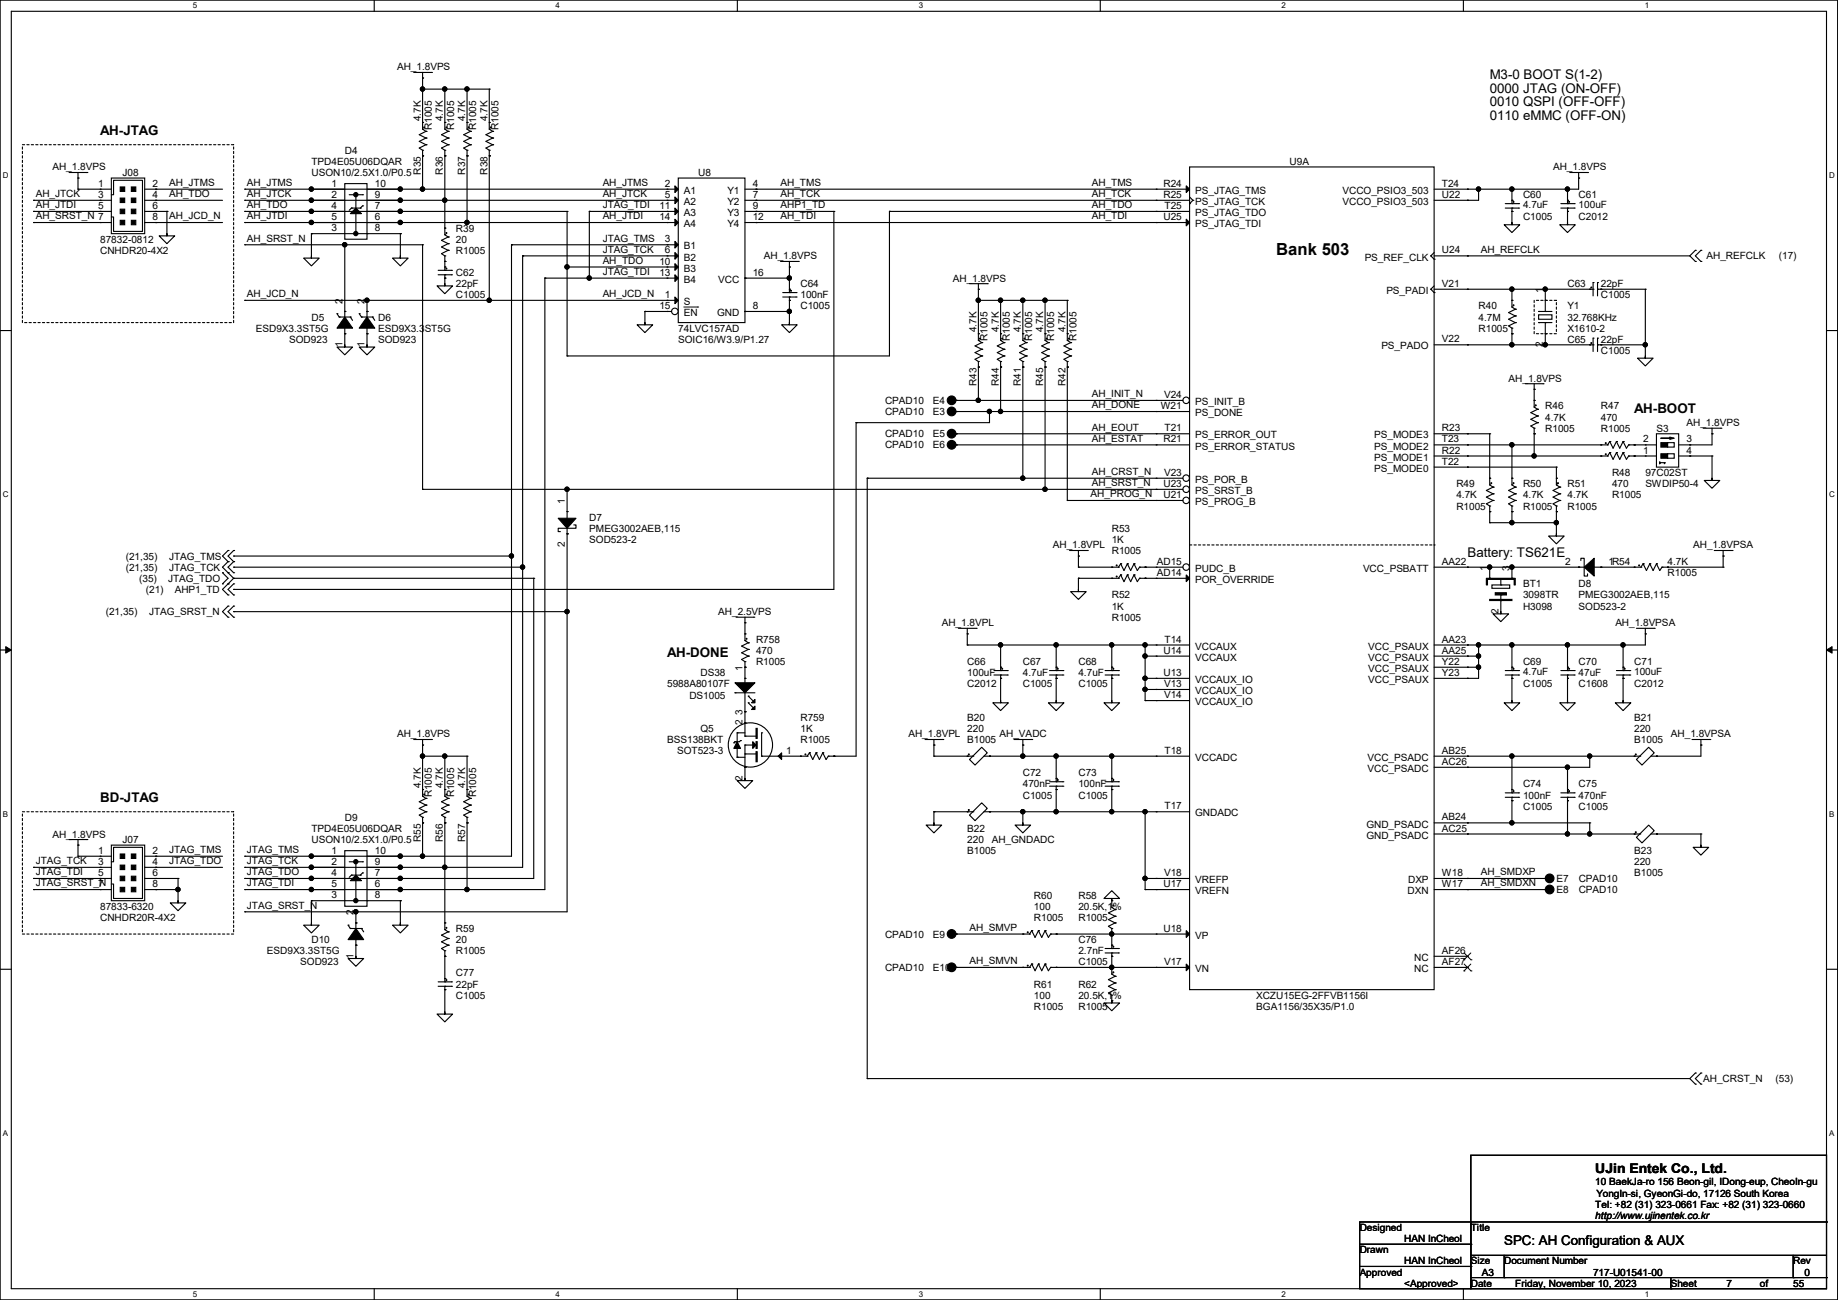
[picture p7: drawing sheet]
<svg xmlns="http://www.w3.org/2000/svg" width="420mm" height="297mm" viewBox="0 0 420 297" stroke-linecap="round" stroke-linejoin="round" font-family="sans-serif">
<defs><g id="words">
<text font-size="3.8" x="291.6" y="58.2">Bank 503</text>
<g font-size="3">
<text x="340.4" y="18">M3-0 BOOT S(1-2)</text>
<text x="340.4" y="21.2">0000 JTAG (ON-OFF)</text>
<text x="340.4" y="24.3">0010 QSPI (OFF-OFF)</text>
<text x="340.4" y="27.4">0110 eMMC (OFF-ON)</text>
<text x="22.9" y="30.8">AH-JTAG</text>
<text x="373.4" y="94.3">AH-BOOT</text>
<text x="335.3" y="127.3">Battery: TS621E</text>
<text x="152.4" y="150.2">AH-DONE</text>
<text x="22.9" y="183.2">BD-JTAG</text>
<text x="364.5" y="268.1">UJin Entek Co., Ltd.</text>
<text x="343.7" y="284.5">SPC: AH Configuration &amp; AUX</text>
</g>
<g font-size="2.3">
<text x="90.7" y="16.1">AH_1.8VPS</text>
<text x="96.1" y="27.7" transform="rotate(-90 96.1 27.7)">4.7K</text>
<text x="98.7" y="29.8" transform="rotate(-90 98.7 29.8)">R1005</text>
<text x="101.2" y="27.7" transform="rotate(-90 101.2 27.7)">4.7K</text>
<text x="103.8" y="29.8" transform="rotate(-90 103.8 29.8)">R1005</text>
<text x="106.3" y="27.7" transform="rotate(-90 106.3 27.7)">4.7K</text>
<text x="108.8" y="29.8" transform="rotate(-90 108.8 29.8)">R1005</text>
<text x="111.4" y="27.7" transform="rotate(-90 111.4 27.7)">4.7K</text>
<text x="113.9" y="29.8" transform="rotate(-90 113.9 29.8)">R1005</text>
<text x="78.8" y="35.1">D4</text>
<text x="12" y="38.9">AH_1.8VPS</text>
<text x="28" y="40.2">J08</text>
<text x="71.2" y="37.7">TPD4E05U06DQAR</text>
<text x="71.2" y="40.2">USON10/2.5X1.0/P0.5</text>
<text x="96.1" y="39.9" transform="rotate(-90 96.1 39.9)">R35</text>
<text x="101.2" y="39.9" transform="rotate(-90 101.2 39.9)">R36</text>
<text x="106.3" y="39.9" transform="rotate(-90 106.3 39.9)">R37</text>
<text x="111.4" y="39.9" transform="rotate(-90 111.4 39.9)">R38</text>
<text x="159.6" y="40.2">U8</text>
<text x="294.7" y="37.7">U9A</text>
<text x="354.9" y="38.9">AH_1.8VPS</text>
<text x="8.2" y="45">AH_JTCK</text>
<text x="8.2" y="47.6">AH_JTDI</text>
<text x="22.4" y="42.7">1</text>
<text x="22.4" y="45.2">3</text>
<text x="22.4" y="47.8">5</text>
<text x="34.8" y="42.7">2</text>
<text x="34.8" y="47.8">6</text>
<text x="34.8" y="45.2">4</text>
<text x="38.7" y="42.5">AH_JTMS</text>
<text x="38.7" y="45">AH_TDO</text>
<text x="56.4" y="42.5">AH_JTMS</text>
<text x="56.4" y="45">AH_JTCK</text>
<text x="56.4" y="47.6">AH_TDO</text>
<text x="75.7" y="42.7">1</text>
<text x="75.7" y="45.2">2</text>
<text x="75.7" y="47.8">4</text>
<text x="85.6" y="47.8">7</text>
<text x="85.6" y="45.2">9</text>
<text x="85.6" y="42.7">10</text>
<text x="137.7" y="42.5">AH_JTMS</text>
<text x="137.7" y="47.6">JTAG_TDI</text>
<text x="137.7" y="45">AH_JTCK</text>
<text x="150.7" y="47.8">11</text>
<text x="151.9" y="42.7">2</text>
<text x="151.9" y="45.2">5</text>
<text x="156.3" y="44.3">A1</text>
<text x="156.3" y="46.8">A2</text>
<text x="166.2" y="44.3">Y1</text>
<text x="166.2" y="46.8">Y2</text>
<text x="172" y="42.7">4</text>
<text x="172" y="45.2">7</text>
<text x="172" y="47.8">9</text>
<text x="178.4" y="42.5">AH_TMS</text>
<text x="178.4" y="45">AH_TCK</text>
<text x="178.4" y="47.6">AHP1_TD</text>
<text x="249.5" y="47.6">AH_TDO</text>
<text x="249.5" y="42.5">AH_TMS</text>
<text x="249.5" y="45">AH_TCK</text>
<text x="265.9" y="45.2">R25</text>
<text x="265.9" y="42.7">R24</text>
<text x="266.1" y="47.8">T25</text>
<text x="273.1" y="46.8">PS_JTAG_TCK</text>
<text x="273.1" y="44.3">PS_JTAG_TMS</text>
<text x="306.8" y="44.3">VCCO_PSIO3_503</text>
<text x="306.8" y="46.8">VCCO_PSIO3_503</text>
<text x="329.5" y="42.7">T24</text>
<text x="329.5" y="45.2">U22</text>
<text x="348" y="45.3">C60</text>
<text x="348" y="47.6">4.7uF</text>
<text x="360.7" y="45.3">C61</text>
<text x="360.7" y="47.6">100uF</text>
<text x="8.2" y="50.1">AH_SRST_N 7</text>
<text x="34.8" y="50.3">8</text>
<text x="38.7" y="50.1">AH_JCD_N</text>
<text x="56.4" y="50.1">AH_JTDI</text>
<text x="75.7" y="52.8">3</text>
<text x="75.7" y="50.3">5</text>
<text x="85.6" y="50.3">6</text>
<text x="85.6" y="52.8">8</text>
<text x="104.2" y="52.9">R39</text>
<text x="137.7" y="50.1">AH_JTDI</text>
<text x="150.7" y="50.3">14</text>
<text x="156.3" y="49.4">A3</text>
<text x="156.3" y="51.9">A4</text>
<text x="166.2" y="49.4">Y3</text>
<text x="166.2" y="51.9">Y4</text>
<text x="172" y="50.3">12</text>
<text x="178.4" y="50.1">AH_TDI</text>
<text x="249.5" y="50.1">AH_TDI</text>
<text x="265.9" y="50.3">U25</text>
<text x="273.1" y="51.9">PS_JTAG_TDI</text>
<text x="273.1" y="49.4">PS_JTAG_TDO</text>
<text x="348" y="50.4">C1005</text>
<text x="360.7" y="50.4">C2012</text>
<text x="22.9" y="55.5">87832-0812</text>
<text x="22.9" y="58">CNHDR20-4X2</text>
<text x="56.4" y="55.2">AH_SRST_N</text>
<text x="104.2" y="55.5">20</text>
<text x="104.2" y="58">R1005</text>
<text x="137.7" y="55.2">JTAG_TMS</text>
<text x="137.7" y="57.7">JTAG_TCK</text>
<text x="151.9" y="55.4">3</text>
<text x="151.9" y="57.9">6</text>
<text x="156.3" y="57">B1</text>
<text x="156.3" y="59.5">B2</text>
<text x="174.5" y="59.3">AH_1.8VPS</text>
<text x="311.8" y="59.5">PS_REF_CLK</text>
<text x="329.5" y="57.9">U24</text>
<text x="338.4" y="57.7">AH_REFCLK</text>
<text x="389.9" y="59.3">AH_REFCLK</text>
<text x="406.4" y="59.3">(17)</text>
<text x="104.2" y="63.1">C62</text>
<text x="104.2" y="65.6">22pF</text>
<text x="137.7" y="60.3">AH_TDO</text>
<text x="137.7" y="62.8">JTAG_TDI</text>
<text x="150.7" y="60.5">10</text>
<text x="150.7" y="63">13</text>
<text x="156.3" y="62.1">B3</text>
<text x="156.3" y="64.6">B4</text>
<text x="164.1" y="64.6">VCC</text>
<text x="172" y="63">16</text>
<text x="182.9" y="65.6">C64</text>
<text x="217.7" y="64.3">AH_1.8VPS</text>
<text x="329.5" y="65.5">V21</text>
<text x="358.2" y="65.6">C63</text>
<text x="365.8" y="65.6">22pF</text>
<text x="56.4" y="67.9">AH_JCD_N</text>
<text x="78.2" y="69.4" transform="rotate(-90 78.2 69.4)">2</text>
<text x="83.3" y="69.4" transform="rotate(-90 83.3 69.4)">2</text>
<text x="104.2" y="68.2">C1005</text>
<text x="137.7" y="67.9">AH_JCD_N</text>
<text x="150.7" y="70.6">15</text>
<text x="151.9" y="68.1">1</text>
<text x="156.3" y="69.7">S</text>
<text x="172" y="70.6">8</text>
<text x="182.9" y="68.2">100nF</text>
<text x="182.9" y="70.7">C1005</text>
<text x="316.8" y="67.1">PS_PADI</text>
<text x="337.9" y="70.7">R40</text>
<text x="352.5" y="66.8" transform="rotate(-90 352.5 66.8)">1</text>
<text x="358.2" y="70.7">Y1</text>
<text x="365.8" y="68.2">C1005</text>
<text x="58.5" y="75.8">ESD9X3.3ST5G</text>
<text x="71.2" y="73.2">D5</text>
<text x="86.4" y="73.2">D6</text>
<text x="86.4" y="75.8">ESD9X3.3ST5G</text>
<text x="155" y="75.8">74LVC157AD</text>
<text x="156.3" y="72.2">EN</text>
<text x="163.9" y="72.2">GND</text>
<text x="223.1" y="75.9" transform="rotate(-90 223.1 75.9)">4.7K</text>
<text x="225.7" y="77.9" transform="rotate(-90 225.7 77.9)">R1005</text>
<text x="228.2" y="75.9" transform="rotate(-90 228.2 75.9)">4.7K</text>
<text x="230.8" y="77.9" transform="rotate(-90 230.8 77.9)">R1005</text>
<text x="233.3" y="75.9" transform="rotate(-90 233.3 75.9)">4.7K</text>
<text x="235.8" y="77.9" transform="rotate(-90 235.8 77.9)">R1005</text>
<text x="238.4" y="75.9" transform="rotate(-90 238.4 75.9)">4.7K</text>
<text x="240.9" y="77.9" transform="rotate(-90 240.9 77.9)">R1005</text>
<text x="243.5" y="75.9" transform="rotate(-90 243.5 75.9)">4.7K</text>
<text x="246" y="77.9" transform="rotate(-90 246 77.9)">R1005</text>
<text x="337.9" y="73.2">4.7M</text>
<text x="337.9" y="75.8">R1005</text>
<text x="358.2" y="73.2">32.768KHz</text>
<text x="358.2" y="75.8">X1610-2</text>
<text x="66.1" y="78.3">SOD923</text>
<text x="78.2" y="79.3" transform="rotate(-90 78.2 79.3)">1</text>
<text x="83.3" y="79.3" transform="rotate(-90 83.3 79.3)">1</text>
<text x="86.4" y="78.3">SOD923</text>
<text x="155" y="78.3">SOIC16/W3.9/P1.27</text>
<text x="315.6" y="79.8">PS_PADO</text>
<text x="329.5" y="78.2">V22</text>
<text x="352.5" y="79.3" transform="rotate(-90 352.5 79.3)">2</text>
<text x="358.2" y="78.3">C65</text>
<text x="365.8" y="78.3">22pF</text>
<text x="365.8" y="80.9">C1005</text>
<text x="223.1" y="88.2" transform="rotate(-90 223.1 88.2)">R43</text>
<text x="228.2" y="88.2" transform="rotate(-90 228.2 88.2)">R44</text>
<text x="233.3" y="88.2" transform="rotate(-90 233.3 88.2)">R41</text>
<text x="238.4" y="88.2" transform="rotate(-90 238.4 88.2)">R45</text>
<text x="243.5" y="88.2" transform="rotate(-90 243.5 88.2)">R42</text>
<text x="344.7" y="87.2">AH_1.8VPS</text>
<text x="202.2" y="92.3">CPAD10</text>
<text x="202.2" y="94.8">CPAD10</text>
<text x="213.2" y="92.3">E4</text>
<text x="213.2" y="94.8">E3</text>
<text x="249.5" y="90.8">AH_INIT_N</text>
<text x="249.5" y="93.3">AH_DONE</text>
<text x="265.2" y="93.5">W21</text>
<text x="266" y="90.9">V24</text>
<text x="273.1" y="92.5">PS_INIT_B</text>
<text x="273.1" y="95.1">PS_DONE</text>
<text x="353.1" y="93.6">R46</text>
<text x="365.8" y="93.6">R47</text>
<text x="202.2" y="99.9">CPAD10</text>
<text x="213.2" y="99.9">E5</text>
<text x="249.5" y="98.4">AH_EOUT</text>
<text x="249.5" y="100.9">AH_ESTAT</text>
<text x="265.9" y="101.1">R21</text>
<text x="266.1" y="98.6">T21</text>
<text x="273.1" y="100.2">PS_ERROR_OUT</text>
<text x="314" y="100.2">PS_MODE3</text>
<text x="329.5" y="101.1">T23</text>
<text x="329.5" y="98.6">R23</text>
<text x="353.1" y="96.1">4.7K</text>
<text x="353.1" y="98.6">R1005</text>
<text x="365.8" y="96.1">470</text>
<text x="365.8" y="98.6">R1005</text>
<text x="375.5" y="101.1">2</text>
<text x="378.5" y="98.6">S3</text>
<text x="385.4" y="97.4">AH_1.8VPS</text>
<text x="385.4" y="101.1">3</text>
<text x="202.2" y="102.4">CPAD10</text>
<text x="213.2" y="102.4">E6</text>
<text x="273.1" y="102.7">PS_ERROR_STATUS</text>
<text x="314" y="107.8">PS_MODE0</text>
<text x="314" y="105.2">PS_MODE1</text>
<text x="314" y="102.7">PS_MODE2</text>
<text x="329.5" y="106.2">T22</text>
<text x="329.5" y="103.6">R22</text>
<text x="375.5" y="103.6">1</text>
<text x="385.4" y="103.6">4</text>
<text x="249.2" y="113.6">AH_PROG_N</text>
<text x="249.5" y="108.5">AH_CRST_N</text>
<text x="249.5" y="111.1">AH_SRST_N</text>
<text x="265.9" y="113.8">U21</text>
<text x="265.9" y="111.3">U23</text>
<text x="266" y="108.7">V23</text>
<text x="273.1" y="110.3">PS_POR_B</text>
<text x="273.1" y="112.9">PS_SRST_B</text>
<text x="332.8" y="111.3">R49</text>
<text x="332.8" y="113.9">4.7K</text>
<text x="348" y="111.3">R50</text>
<text x="348" y="113.9">4.7K</text>
<text x="358.2" y="111.3">R51</text>
<text x="358.2" y="113.9">4.7K</text>
<text x="368.3" y="108.8">R48</text>
<text x="368.3" y="111.3">470</text>
<text x="368.3" y="113.9">R1005</text>
<text x="376" y="108.8">97C02ST</text>
<text x="376" y="111.3">SWDIP50-4</text>
<text x="129" y="115.1" transform="rotate(-90 129 115.1)">1</text>
<text x="134.7" y="119">D7</text>
<text x="273.1" y="115.4">PS_PROG_B</text>
<text x="332.8" y="116.4">R1005</text>
<text x="348" y="116.4">R1005</text>
<text x="358.2" y="116.4">R1005</text>
<text x="129" y="125" transform="rotate(-90 129 125)">2</text>
<text x="134.7" y="121.5">PMEG3002AEB,115</text>
<text x="134.7" y="124">SOD523-2</text>
<text x="240.6" y="125.3">AH_1.8VPL</text>
<text x="254" y="121.5">R53</text>
<text x="254" y="124">1K</text>
<text x="386.9" y="125.3">AH_1.8VPSA</text>
<text x="28.7" y="127.8">(21,35)</text>
<text x="28.7" y="130.4">(21,35)</text>
<text x="38.7" y="127.8">JTAG_TMS</text>
<text x="38.7" y="130.4">JTAG_TCK</text>
<text x="254" y="126.6">R1005</text>
<text x="264.3" y="129">AD15</text>
<text x="264.3" y="131.6">AD14</text>
<text x="273.1" y="130.6">PUDC_B</text>
<text x="311.5" y="130.6">VCC_PSBATT</text>
<text x="329.5" y="129">AA22</text>
<text x="339.8" y="130.3" transform="rotate(-90 339.8 130.3)">1</text>
<text x="344.9" y="130.3" transform="rotate(-90 344.9 130.3)">3</text>
<text x="357.7" y="129">2</text>
<text x="367.6" y="129">1R54</text>
<text x="381" y="131.7">R1005</text>
<text x="381.1" y="129.1">4.7K</text>
<text x="31.8" y="132.9">(35)</text>
<text x="33.3" y="135.5">(21)</text>
<text x="38.4" y="132.9">JTAG_TDO</text>
<text x="39.9" y="135.5">AHP1_TD</text>
<text x="254" y="136.7">R52</text>
<text x="273.1" y="133.2">POR_OVERRIDE</text>
<text x="348" y="134.2">BT1</text>
<text x="348" y="136.7">3098TR</text>
<text x="360.7" y="134.2">D8</text>
<text x="360.7" y="136.7">PMEG3002AEB,115</text>
<text x="24.2" y="140.5">(21,35)</text>
<text x="34.1" y="140.5">JTAG_SRST_N</text>
<text x="164.1" y="140.5">AH_2.5VPS</text>
<text x="215.2" y="143.1">AH_1.8VPL</text>
<text x="254" y="139.3">1K</text>
<text x="254" y="141.8">R1005</text>
<text x="342.4" y="140.3" transform="rotate(-90 342.4 140.3)">2</text>
<text x="348" y="139.3">H3098</text>
<text x="360.7" y="139.3">SOD523-2</text>
<text x="369.1" y="143.1">AH_1.8VPSA</text>
<text x="172.8" y="146.9">R758</text>
<text x="172.8" y="149.4">470</text>
<text x="265.9" y="149.4">U14</text>
<text x="266.1" y="146.8">T14</text>
<text x="273.1" y="148.4">VCCAUX</text>
<text x="312.6" y="148.4">VCC_PSAUX</text>
<text x="329.5" y="146.8">AA23</text>
<text x="329.5" y="149.4">AA25</text>
<text x="160.1" y="154.5">DS38</text>
<text x="169.7" y="153.2" transform="rotate(-90 169.7 153.2)">1</text>
<text x="172.8" y="152">R1005</text>
<text x="221" y="152">C66</text>
<text x="221" y="154.5">100uF</text>
<text x="233.7" y="152">C67</text>
<text x="233.7" y="154.5">4.7uF</text>
<text x="246.4" y="152">C68</text>
<text x="246.4" y="154.5">4.7uF</text>
<text x="265.9" y="154.4">U13</text>
<text x="273.1" y="151">VCCAUX</text>
<text x="312.6" y="151">VCC_PSAUX</text>
<text x="312.6" y="153.5">VCC_PSAUX</text>
<text x="329.5" y="151.9">Y22</text>
<text x="329.5" y="154.4">Y23</text>
<text x="348" y="152">C69</text>
<text x="348" y="154.3">4.7uF</text>
<text x="360.7" y="152">C70</text>
<text x="360.7" y="154.5">47uF</text>
<text x="373.4" y="152">C71</text>
<text x="373.4" y="154.3">100uF</text>
<text x="152.4" y="157.1">5988A80107F</text>
<text x="157.5" y="159.6">DS1005</text>
<text x="221" y="157.1">C2012</text>
<text x="233.7" y="157.1">C1005</text>
<text x="246.4" y="157.1">C1005</text>
<text x="266" y="159.5">V14</text>
<text x="266" y="157">V13</text>
<text x="273.1" y="161.1">VCCAUX_IO</text>
<text x="273.1" y="156">VCCAUX_IO</text>
<text x="273.1" y="158.6">VCCAUX_IO</text>
<text x="312.6" y="156">VCC_PSAUX</text>
<text x="348" y="157.1">C1005</text>
<text x="360.7" y="157.1">C1608</text>
<text x="373.4" y="157.1">C2012</text>
<text x="160.1" y="167.2">Q5</text>
<text x="169.7" y="165.7" transform="rotate(-90 169.7 165.7)">2</text>
<text x="169.7" y="163.4" transform="rotate(-90 169.7 163.4)">3</text>
<text x="182.9" y="164.7">R759</text>
<text x="182.9" y="167.2">1K</text>
<text x="221" y="164.7">B20</text>
<text x="221" y="167.2">220</text>
<text x="373.4" y="164.7">B21</text>
<text x="373.4" y="167.2">220</text>
<text x="90.7" y="168.5">AH_1.8VPS</text>
<text x="152.4" y="169.8">BSS138BKT</text>
<text x="154.7" y="172.3">SOT523-3</text>
<text x="179.6" y="172.2">1</text>
<text x="182.9" y="169.8">R1005</text>
<text x="207.6" y="168.5">AH_1.8VPL</text>
<text x="221" y="169.8">B1005</text>
<text x="228.4" y="168.5">AH_VADC</text>
<text x="266.1" y="172.2">T18</text>
<text x="273.1" y="173.8">VCCADC</text>
<text x="312.5" y="173.8">VCC_PSADC</text>
<text x="329.5" y="172.2">AB25</text>
<text x="373.4" y="169.8">B1005</text>
<text x="381.8" y="168.5">AH_1.8VPSA</text>
<text x="169.7" y="178.4" transform="rotate(-90 169.7 178.4)">2</text>
<text x="233.7" y="177.4">C72</text>
<text x="233.7" y="179.9">470nF</text>
<text x="246.4" y="177.4">C73</text>
<text x="246.4" y="179.9">100nF</text>
<text x="312.5" y="176.4">VCC_PSADC</text>
<text x="329.5" y="174.8">AC26</text>
<text x="348" y="179.9">C74</text>
<text x="360.7" y="179.9">C75</text>
<text x="96.1" y="180.1" transform="rotate(-90 96.1 180.1)">4.7K</text>
<text x="98.7" y="182.2" transform="rotate(-90 98.7 182.2)">R1005</text>
<text x="101.2" y="180.1" transform="rotate(-90 101.2 180.1)">4.7K</text>
<text x="103.8" y="182.2" transform="rotate(-90 103.8 182.2)">R1005</text>
<text x="106.3" y="180.1" transform="rotate(-90 106.3 180.1)">4.7K</text>
<text x="108.8" y="182.2" transform="rotate(-90 108.8 182.2)">R1005</text>
<text x="233.7" y="182.5">C1005</text>
<text x="246.4" y="182.5">C1005</text>
<text x="266.1" y="184.9">T17</text>
<text x="348" y="182.5">100nF</text>
<text x="348" y="185">C1005</text>
<text x="360.7" y="182.5">470nF</text>
<text x="360.7" y="185">C1005</text>
<text x="12" y="191.3">AH_1.8VPS</text>
<text x="71.2" y="190.1">TPD4E05U06DQAR</text>
<text x="78.8" y="187.5">D9</text>
<text x="221" y="190.1">B22</text>
<text x="273.1" y="186.5">GNDADC</text>
<text x="312.2" y="191.6">GND_PSADC</text>
<text x="312.2" y="189.1">GND_PSADC</text>
<text x="329.5" y="190">AC25</text>
<text x="329.5" y="187.5">AB24</text>
<text x="8.2" y="197.4">JTAG_TCK</text>
<text x="22.4" y="195.1">1</text>
<text x="22.4" y="197.6">3</text>
<text x="28" y="192.6">J07</text>
<text x="34.8" y="195.1">2</text>
<text x="34.8" y="197.6">4</text>
<text x="38.7" y="194.9">JTAG_TMS</text>
<text x="38.7" y="197.4">JTAG_TDO</text>
<text x="56.4" y="194.9">JTAG_TMS</text>
<text x="56.4" y="197.4">JTAG_TCK</text>
<text x="71.2" y="192.6">USON10/2.5X1.0/P0.5</text>
<text x="75.7" y="195.1">1</text>
<text x="75.7" y="197.6">2</text>
<text x="85.6" y="197.6">9</text>
<text x="85.6" y="195.1">10</text>
<text x="96.1" y="192.3" transform="rotate(-90 96.1 192.3)">R55</text>
<text x="101.2" y="192.3" transform="rotate(-90 101.2 192.3)">R56</text>
<text x="106.3" y="192.3" transform="rotate(-90 106.3 192.3)">R57</text>
<text x="221" y="192.6">220</text>
<text x="221" y="195.2">B1005</text>
<text x="226.6" y="192.6">AH_GNDADC</text>
<text x="373.4" y="195.2">B23</text>
<text x="373.4" y="197.7">220</text>
<text x="8.2" y="200">JTAG_TDI</text>
<text x="8.2" y="202.5">JTAG_SRST_N</text>
<text x="22.4" y="200.2">5</text>
<text x="22.4" y="202.7">7</text>
<text x="34.8" y="202.7">8</text>
<text x="34.8" y="200.2">6</text>
<text x="56.4" y="200">JTAG_TDO</text>
<text x="56.4" y="202.5">JTAG_TDI</text>
<text x="75.7" y="200.2">4</text>
<text x="75.7" y="202.7">5</text>
<text x="85.6" y="202.7">6</text>
<text x="85.6" y="200.2">7</text>
<text x="265.9" y="202.7">U17</text>
<text x="266" y="200.2">V18</text>
<text x="273.1" y="201.8">VREFP</text>
<text x="321.8" y="201.8">DXP</text>
<text x="329.5" y="200.2">W18</text>
<text x="329.5" y="202.7">W17</text>
<text x="338.4" y="200">AH_SMDXP</text>
<text x="338.4" y="202.5">AH_SMDXN</text>
<text x="355.6" y="201.5">E7</text>
<text x="360.7" y="201.5">CPAD10</text>
<text x="373.4" y="200.2">B1005</text>
<text x="22.9" y="207.9">87833-6320</text>
<text x="56.4" y="207.6">JTAG_SRST_N</text>
<text x="75.7" y="205.2">3</text>
<text x="80.8" y="209.1" transform="rotate(-90 80.8 209.1)">2</text>
<text x="85.6" y="205.2">8</text>
<text x="236.3" y="205.3">R60</text>
<text x="236.3" y="207.9">100</text>
<text x="246.4" y="205.3">R58</text>
<text x="246.4" y="207.9">20.5K,1%</text>
<text x="273.1" y="204.3">VREFN</text>
<text x="321.7" y="204.3">DXN</text>
<text x="355.6" y="204">E8</text>
<text x="360.7" y="204">CPAD10</text>
<text x="22.9" y="210.4">CNHDR20R-4X2</text>
<text x="71.2" y="215.5">D10</text>
<text x="104.2" y="212.9">R59</text>
<text x="104.2" y="215.5">20</text>
<text x="202.2" y="214.2">CPAD10</text>
<text x="213.2" y="214.2">E9</text>
<text x="221.5" y="212.7">AH_SMVP</text>
<text x="236.3" y="210.4">R1005</text>
<text x="246.4" y="215.5">C76</text>
<text x="246.4" y="210.4">R1005</text>
<text x="265.9" y="212.9">U18</text>
<text x="273.1" y="214.5">VP</text>
<text x="61" y="218">ESD9X3.3ST5G</text>
<text x="68.6" y="220.6">SOD923</text>
<text x="80.8" y="219" transform="rotate(-90 80.8 219)">1</text>
<text x="104.2" y="218">R1005</text>
<text x="202.2" y="221.8">CPAD10</text>
<text x="213.2" y="221.8">E10</text>
<text x="221.5" y="220.3">AH_SMVN</text>
<text x="246.4" y="218">2.7nF</text>
<text x="246.4" y="220.6">C1005</text>
<text x="266" y="220.5">V17</text>
<text x="323.1" y="219.5">NC</text>
<text x="329.5" y="217.9">AF26</text>
<text x="329.5" y="220.5">AF27</text>
<text x="104.2" y="223.1">C77</text>
<text x="104.2" y="225.6">22pF</text>
<text x="236.3" y="225.6">R61</text>
<text x="246.4" y="225.6">R62</text>
<text x="273.1" y="222.1">VN</text>
<text x="323.1" y="222.1">NC</text>
<text x="104.2" y="228.2">C1005</text>
<text x="236.3" y="228.2">100</text>
<text x="236.3" y="230.7">R1005</text>
<text x="246.4" y="228.2">20.5K,1%</text>
<text x="246.4" y="230.7">R1005</text>
<text x="287.1" y="228.2">XCZU15EG-2FFVB1156I</text>
<text x="287.1" y="230.7">BGA1156/35X35/P1.0</text>
<text x="389.2" y="247.2">AH_CRST_N</text>
<text x="405.7" y="247.2">(53)</text>
<text x="364.5" y="270.8">10 BaekJa-ro 156 Beon-gil, IDong-eup, CheoIn-gu</text>
<text x="364.5" y="275.9">Tel: +82 (31) 323-0661 Fax: +82 (31) 323-0660</text>
<text x="364.8" y="273.4">YongIn-si, GyeonGi-do, 17126 South Korea</text>
<text x="310.7" y="281.3">Designed</text>
<text x="336.1" y="281.3">Title</text>
<text x="364.5" y="278.5">http://www.ujinentek.co.kr</text>
<text x="310.7" y="286.3">Drawn</text>
<text x="320.8" y="283.8">HAN InCheol</text>
<text x="310.7" y="291.4">Approved</text>
<text x="320.8" y="294">&lt;Approved&gt;</text>
<text x="320.8" y="288.9">HAN InCheol</text>
<text x="336.1" y="288.9">Size</text>
<text x="336.1" y="294">Date</text>
<text x="338.6" y="291.4">A3</text>
<text x="343.7" y="288.9">Document Number</text>
<text x="346.2" y="294">Friday, November 10, 2023</text>
<text x="364" y="291.4">717-U01541-00</text>
<text x="381.8" y="294">Sheet</text>
<text x="394.5" y="294">7</text>
<text x="402.1" y="294">of</text>
<text x="409.7" y="288.9">Rev</text>
<text x="409.7" y="294">55</text>
<text x="412.3" y="291.4">0</text>
</g>
<g font-size="1.8">
<text x="44" y="1.9">5</text>
<text x="127" y="1.9">4</text>
<text x="209.9" y="1.9">3</text>
<text x="292.9" y="1.9">2</text>
<text x="375.8" y="1.9">1</text>
<text x=".7" y="40.6">D</text>
<text x="418" y="40.6">D</text>
<text x=".7" y="113.6">C</text>
<text x="418" y="113.6">C</text>
<text x=".7" y="186.6">B</text>
<text x="418" y="186.6">B</text>
<text x=".7" y="259.5">A</text>
<text x="418" y="259.5">A</text>
<text x="44" y="296.3">5</text>
<text x="127" y="296.3">4</text>
<text x="209.9" y="296.3">3</text>
<text x="292.9" y="296.3">2</text>
<text x="375.8" y="296.3">1</text>
</g>
</g></defs>
<path d="M0 0h419.9v297h-419.9zM2.6 2.6h414.8v291.8h-414.8z" fill="none" stroke="#000" stroke-width=".25"/>
<g fill="#fff">
<path d="M44 .3h1v2h-1z"/>
<path d="M44 294.7h1v2h-1z"/>
</g>
<path d="M85.5 0v2.6M85.5 294.4v2.6" fill="none" stroke="#000" stroke-width=".25"/>
<g fill="#fff">
<path d="M127 .3h.9v2h-.9z"/>
<path d="M127 294.7h.9v2h-.9z"/>
</g>
<path d="M168.5 0v2.6M168.5 294.4v2.6" fill="none" stroke="#000" stroke-width=".25"/>
<g fill="#fff">
<path d="M209.9 .3h1v2h-1z"/>
<path d="M209.9 294.7h1v2h-1z"/>
</g>
<path d="M251.4 0v2.6M251.4 294.4v2.6" fill="none" stroke="#000" stroke-width=".25"/>
<g fill="#fff">
<path d="M292.9 .3h.9v2h-.9z"/>
<path d="M292.9 294.7h.9v2h-.9z"/>
</g>
<path d="M334.4 0v2.6M334.4 294.4v2.6" fill="none" stroke="#000" stroke-width=".25"/>
<g fill="#fff">
<path d="M375.8 .3h1v2h-1z"/>
<path d="M375.8 294.7h1v2h-1z"/>
<path d="M.7 39h1.2v2h-1.2z"/>
<path d="M418 39h1.3v2h-1.3z"/>
<path d="M.7 112h1.2v2h-1.2z"/>
<path d="M418 112h1.3v2h-1.3z"/>
</g>
<path d="M0 75.5h2.6M417.4 75.5h2.5" fill="none" stroke="#000" stroke-width=".25"/>
<g fill="#fff">
<path d="M.7 185h1.2v1.9h-1.2z"/>
<path d="M418 185h1.2v1.9h-1.2z"/>
</g>
<path d="M0 148.5h2.6M417.4 148.5h2.5" fill="none" stroke="#000" stroke-width=".25"/>
<path d="M1.3 147.7l1.3 .8-1.3 .7zM417.4 148.5l1.2-.8v1.5z" fill="#000" stroke="#000" stroke-width=".23"/>
<g fill="#fff">
<path d="M.7 257.9h1.2v2h-1.2z"/>
<path d="M418 257.9h1.2v2h-1.2z"/>
</g>
<g fill="none" stroke="#000" stroke-width=".25">
<path d="M94.5 16.6h4.1M96.6 17.8h.1M96.6 16.6v1.2M98.6 16.6h.1M15.8 39.4h4.1M17.8 39.4v1.3M19.9 39.4h.1M271.8 38.1h55.9v188h-55.9zM358.7 39.4h4.1M360.7 39.4v1.3M362.8 39.4h.1M17.8 40.7h.1"/>
<path d="M36.4 53.9h1.7v-.5v.5h1.8l-1.8 1.8zM69.4 59h1.8v-.5v.5h1.7l-1.7 1.7zM89.7 59h1.8v-.5v.5h1.8l-1.8 1.7zM178.4 59.7h4M180.4 59.7v1.3M182.4 59.7h.1M264.2 45.8h.1M264.2 43.2h.1M264.2 50.8h.1M264.2 48.3h.1M264.2 45.8h7.6M264.2 43.2h7.6"/>
<path d="M264.2 50.8h7.6M264.2 48.3h7.6M271.8 46.5h.1M271.8 45l.8 .8M272.6 45.8h.1M272.6 45.8l-.8 .7M343.7 51.4h1.8v-.6v.6h1.8l-1.8 1.7zM356.4 51.4h1.8v-.6v.6h1.8l-1.8 1.7zM360.7 40.7h.1M387.4 57.2h.1M387.4 59.7h.1M387.4 57.2l-1.3 1.3 1.3 1.2"/>
<path d="M388.7 59.7h.1M388.7 57.2h.1M388.7 57.2l-1.3 1.3 1.3 1.2M77 79.3h1.8v-.5v.5h1.8l-1.8 1.8zM82.1 79.3h1.8v-.5v.5h1.7l-1.7 1.8zM99.9 65.3h1.7v-.5v.5h1.8l-1.8 1.8zM145.6 74.2h1.8v-.5v.5h1.7l-1.7 1.8zM178.6 74.2h1.8v-.5v.5h1.8l-1.8 1.8zM180.4 61h.1M221.5 64.8h4.1M223.6 66.1h.1M223.6 77.8h.1"/>
<path d="M223.6 76.2h.1M223.6 64.8v1.3M223.6 76.2v1.6M223.6 77.8l.7 .5M224.3 78.3h.1M224.3 79.8h.1M224.3 79.8l-1.5 .8 1.5 .7M224.3 78.3l-1.5 .7 1.5 .8M225.6 64.8h.1M228.6 77.8h.1M228.6 76.2h.1M228.6 76.2v1.6"/>
<path d="M228.6 77.8l.8 .5M229.4 78.3h.1M229.4 79.8h.1M229.4 79.8l-1.5 .8 1.5 .7M229.4 78.3l-1.5 .7 1.5 .8M238.8 77.8h.1M238.8 76.2h.1M238.8 76.2v1.6M238.8 77.8l.8 .5M239.6 78.3h.1M239.6 79.8h.1M239.6 79.8l-1.6 .8 1.6 .7"/>
<path d="M239.6 78.3l-1.6 .7 1.6 .8M223.6 83.9h.1M223.6 82.6h.1M223.6 82.6v1.3M224.3 81.3h.1M224.3 81.3l-1.5 .8 .8 .5M228.6 83.9h.1M228.6 82.6h.1M228.6 82.6v1.3M229.4 81.3h.1M229.4 81.3l-1.5 .8 .7 .5M238.8 83.9h.1"/>
<path d="M238.8 82.6h.1M238.8 82.6v1.3M239.6 81.3h.1M239.6 81.3l-1.6 .8 .8 .5M348.5 87.7h4.1M350.6 88.9h.1M350.6 87.7v1.2M352.6 87.7h.1M374.2 81.8h1.8v-.5v.5h1.7l-1.7 1.8zM389.2 97.8h4M391.2 99.1h.1M391.2 97.8v1.3"/>
<path d="M393.2 97.8h.1M129.6 116.9h.1M129.6 116.9v5.1M131.1 119.9h.5v.8h-4v.8h.5M355.6 110.8h.1M355.6 116.9h.1M355.6 115.6h.1M355.6 109.3h.1M355.6 109.3v1.5M355.6 115.6v1.3M355.6 110.8l.8 .5M356.4 114.3h.1"/>
<path d="M356.4 111.3h.1M356.4 112.8h.1M356.4 112.8l-1.5 .8 1.5 .7M356.4 111.3l-1.5 .8 1.5 .7M356.4 114.3l-1.5 .8 .7 .5M389.4 109.8h1.8v-.5v.5h1.8l-1.8 1.7zM50.8 133.4h.1M50.8 130.9h.1M50.8 130.9l1.3 1.2-1.3 1.3M52.1 125.8h.1M52.1 128.3h.1M52.1 130.9h.1"/>
<path d="M52.1 138.5h.1M52.1 133.4h.1M52.1 135.9h.1M52.1 125.8l-1.3 1.2 1.3 1.3M52.1 128.3l-1.3 1.3 2.6 2.5-2.6 2.6 1.3 1.2M52.1 138.5l-1.3 1.2 1.3 1.3M53.4 125.8h.1M53.4 128.3h.1M53.4 130.9h.1M53.4 138.5h.1M53.4 133.4h.1M53.4 135.9h.1"/>
<path d="M53.4 125.8l-1.3 1.2 1.3 1.3M53.4 128.3l-1.3 1.3 1.3 1.3M53.4 138.5l-1.3 1.2 1.3 1.3M53.4 133.4l-1.3 1.3 1.3 1.2M129.6 122h.1M244.4 125.8h4.1M244.6 135.2h1.8v-.5v.5h1.8l-1.8 1.7zM246.4 127h.1M246.4 125.8v1.2M248.5 125.8h.1M353.9 122.5h1.7v-.5v.5h1.8l-1.8 1.7zM391.7 125.8h4.1"/>
<path d="M393.7 127h.1M393.7 125.8v1.2M395.8 125.8h.1M52.1 141h.1M53.4 141h.1M168.2 141h4.1M170.2 142.3h.1M170.2 141v1.3M172.3 141h.1M219 143.6h4.1M221 144.8h.1M221 143.6v1.2"/>
<path d="M223.1 143.6h.1M341.2 140.3h1.7v-.6v.6h1.8l-1.8 1.7zM373.9 143.6h4.1M376 144.8h.1M376 143.6v1.2M378 143.6h.1M94.5 169h4.1M96.6 170.2h.1M96.6 169v1.2M98.6 169h.1M168.4 178.4h1.8v-.6v.6h1.8l-1.8 1.7zM211.4 169h4"/>
<path d="M213.4 170.2h.1M213.4 169v1.2M215.4 169h.1M226.9 160.6h1.7v-.5v.5h1.8l-1.8 1.7zM231.7 169h4.1M233.7 170.2h.1M233.7 169v1.2M235.8 169h.1M239.6 160.6h1.7v-.5v.5h1.8l-1.8 1.7zM252.3 160.6h1.7v-.5v.5h1.8l-1.8 1.7zM343.7 160.6h1.8v-.5v.5h1.8l-1.8 1.7zM356.4 160.6h1.8v-.5v.5h1.8l-1.8 1.7z"/>
<path d="M369.1 160.6h1.8v-.5v.5h1.8l-1.8 1.7zM386.6 169h4.1M388.7 170.2h.1M388.7 169v1.2M390.7 169h.1M15.8 191.8h4.1M17.8 193.1h.1M17.8 191.8v1.3M19.9 191.8h.1M211.6 188.5h1.8v-.5v.5h1.8l-1.8 1.8zM231.9 188.5h1.8v-.5v.5h1.8l-1.8 1.8zM386.9 193.6h1.8v-.5v.5h1.7l-1.7 1.8z"/>
<path d="M38.9 206.3h1.8v-.5v.5h1.8l-1.8 1.8zM69.4 211.4h1.8v-.5v.5h1.7l-1.7 1.7zM79.5 219h1.8v-.5v.5h1.8l-1.8 1.8zM79.5 211.4h.1M79.5 211.4l.6 .7M80.1 212.1h.1M80.1 212.1h2.5M81.3 210.9h.1M81.3 215.9h.1M81.3 210.9v5M82.6 212.1h.1M82.6 212.1l.5 .8"/>
<path d="M89.7 211.4h1.8v-.5v.5h1.8l-1.8 1.7zM254 203.5l1.8 1.8h-1.8v.5v-.5h-1.7zM0 221.4h2.6M99.9 231.7h1.7v-.5v.5h1.8l-1.8 1.8zM233.7 221h.1M233.7 221h1.5M235.2 221h.1M235.8 220.3h.1M235.8 220.3l.7 1.5 .8-1.5M235.8 220.3l-.6 .7M237.3 220.3h.1M237.3 220.3l.7 1.5 .8-1.5"/>
<path d="M238.8 220.3h.1M238.8 220.3l.8 1.5 .5-.8M240.1 221h.1M240.1 221h1.2M241.3 221h.1M252.3 229.2h1.7v-.6v.6h1.8l-1.8 1.7zM417.4 221.4h2.5M387.4 245.2h.1M387.4 247.7h.1M387.4 245.2l-1.3 1.2 1.3 1.3M388.7 247.7h.1M388.7 245.2h.1"/>
<path d="M388.7 245.2l-1.3 1.2 1.3 1.3M310.7 279.2h25.4v15.2h-25.4zM336.1 263.9h81.3v30.5h-81.3zM336.1 279.2h81.3M417.4 279.2h.1M310.7 284.3h25.4M310.7 289.3h25.4M336.1 286.8h.1M336.1 284.3h.1M336.1 289.3h.1M336.1 291.9h81.3M336.1 286.8h81.3"/>
<path d="M343.7 291.9h.1M343.7 286.8v5.1M381.8 294.4h.1M381.8 291.9v2.5M409.7 291.9h.1M409.7 286.8v5.1M417.4 291.9h.1"/>
</g>
<path d="M5.1 33.1h48.3v40.6h-48.3zM5.1 185.5h48.3v27.9h-48.3z" fill="none" stroke="#000" stroke-width=".25" stroke-dasharray=".5 .5"/>
<g fill="#000" stroke="#000" stroke-width=".25">
<path d="M271.1 42.5l.7 .7-.7 .8zM271.1 50.1l.7 .7-.7 .8zM127.6 118.4h4l-2 2.3z"/>
<path d="M81.3 212.1l1.8 2.6h-3.6z" fill-rule="evenodd"/>
<circle cx="223.9" cy="77.4" r=".11"/>
<circle cx="229" cy="77.4" r=".11"/>
<circle cx="239.2" cy="77.4" r=".11"/>
<circle cx="356" cy="110.4" r=".11"/>
<circle cx="234.8" cy="220.6" r=".11"/>
</g>
<path d="M271.8 124.5h55.9M327.7 124.5h.1" fill="none" stroke="#000" stroke-width=".25" stroke-dasharray=".5"/>
<circle cx="271" cy="114.3" r=".74" fill="#fff" stroke="#000" stroke-width=".25"/>
<path d="M326.9 58.5h.1M326.9 58.5l.8 .7M327.7 59.2h.1M327.7 57.7l-.8 .8M327.7 58.5h7.6M335.3 58.5h.1M264.2 114.3h.1M264.2 114.3h6.1" fill="none" stroke="#000" stroke-width=".25"/>
<circle cx="271" cy="109.2" r=".74" fill="#fff" stroke="#000" stroke-width=".25"/>
<path d="M264.2 109.3h.1M264.2 109.3h6.1" fill="none" stroke="#000" stroke-width=".25"/>
<circle cx="271" cy="111.8" r=".74" fill="#fff" stroke="#000" stroke-width=".25"/>
<g fill="none" stroke="#000" stroke-width=".25">
<path d="M327.7 43.2h7.6M327.7 45.8h7.6M335.3 43.2h.1M335.3 45.8h.1M326.9 66.1h.1M326.9 66.1l.8 .7M327.7 66.8h.1M327.7 65.3l-.8 .8M327.7 66.1h7.6M327.7 78.8h7.6M335.3 66.1h.1M335.3 78.8h.1"/>
<path d="M327.7 99.1h7.6M335.3 99.1h.1M264.2 111.8h.1M264.2 111.8h6.1M327.7 106.7h7.6M327.7 104.2h7.6M327.7 101.6h7.6M335.3 106.7h.1M335.3 104.2h.1M335.3 101.6h.1M327.7 129.6h7.6M335.3 129.6h.1"/>
</g>
<circle cx="271" cy="91.5" r=".74" fill="#fff" stroke="#000" stroke-width=".25"/>
<g fill="none" stroke="#000" stroke-width=".25">
<path d="M264.2 91.5h.1M264.2 99.1h.1M264.2 94h.1M264.2 91.5h6.1M264.2 99.1h7.6M264.2 94h7.6M264.2 101.6h.1M264.2 101.6h7.6M264.2 147.4h.1M264.2 149.9h.1M264.2 155h.1M264.2 157.5h.1"/>
<path d="M264.2 147.4h7.6M264.2 149.9h7.6M264.2 155h7.6M264.2 157.5h7.6M327.7 147.4h7.6M327.7 149.9h7.6M327.7 152.4h7.6M327.7 155h7.6M335.3 147.4h.1M335.3 149.9h.1M335.3 152.4h.1M335.3 155h.1"/>
<path d="M264.2 160.1h.1M264.2 172.8h.1M264.2 172.8h7.6M264.2 160.1h7.6M327.7 172.8h7.6M327.7 175.3h7.6M335.3 172.8h.1M335.3 175.3h.1M264.2 185.5h.1M264.2 185.5h7.6M327.7 190.5h7.6M327.7 188h7.6"/>
<path d="M335.3 190.5h.1M335.3 188h.1M264.2 213.4h.1M264.2 203.2h.1M264.2 200.7h.1M264.2 213.4h7.6M264.2 203.2h7.6M264.2 200.7h7.6M264.2 221h.1M264.2 221h7.6"/>
</g>
<path d="M271.1 212.6l.7 .8-.7 .8zM271.1 220.3l.7 .7-.7 .8z" fill="#000" stroke="#000" stroke-width=".25"/>
<circle cx="271" cy="129.6" r=".74" fill="#fff" stroke="#000" stroke-width=".25"/>
<g fill="none" stroke="#000" stroke-width=".25">
<path d="M155 40.7h15.2v33h-15.2zM77 71.7h.1M77 71.7l.5 .7M77.5 72.4h.1M77.5 72.4h2.6M78.8 71.2h.1M78.8 76.2h.1M78.8 71.2v5M80.1 72.4h.1M80.1 72.4l.5 .8M152.4 68.6h.1M152.4 68.6h2.6"/>
<path d="M254 132.1h.1M254 132.1h1.6M255.6 132.1h.1M256.1 131.4h.1M256.1 131.4l.7 1.5 .8-1.5M256.1 131.4l-.5 .7M257.6 131.4h.1M257.6 131.4l.8 1.5 .7-1.5M259.1 131.4h.1M259.1 131.4l.8 1.5 .5-.8M260.4 132.1h.1M260.4 132.1h1.3"/>
<path d="M261.7 132.1h.1M264.2 129.6h.1M264.2 132.1h.1M264.2 129.6h6.1M264.2 132.1h7.6M227.1 154.2h3.1M227.1 153.2h3.1M228.6 153.2h.1M228.6 154.2h.1M228.6 152.4h.1M228.6 155h.1M228.6 152.4v.8"/>
<path d="M228.6 154.2v.8M230.2 154.2h.1M230.2 153.2h.1M373.4 172.8h.1M373.4 172.8h1.3M374.7 172.8h.1M376.7 170.7l1.3 1.3-2.8 2.8-1.3-1.3zM377.2 172.8h1.3M378.5 172.8h.1M356.7 182.2h3M356.7 181.1h3M358.2 181.1h.1"/>
<path d="M358.2 182.2h.1M358.2 180.4h.1M358.2 182.9h.1M358.2 180.4v.7M358.2 182.2v.7M359.7 182.2h.1M359.7 181.1h.1M327.7 218.5h7.6M327.7 200.7h7.6M327.7 203.2h7.6M335.3 218.5h.1M335.3 200.7h.1"/>
<path d="M335.3 203.2h.1M327.7 221h7.6M335.3 221h.1"/>
</g>
<g fill="#000" stroke="#000" stroke-width=".25">
<path d="M154.2 67.9l.8 .7-.8 .8zM271.1 131.4l.7 .7-.7 .8z"/>
<path d="M78.8 72.4l1.8 2.6h-3.6z" fill-rule="evenodd"/>
<circle cx="255.2" cy="131.7" r=".11"/>
<circle cx="229" cy="152.8" r=".11"/>
<circle cx="373.8" cy="172.4" r=".11"/>
<circle cx="358.5" cy="180.7" r=".11"/>
</g>
<path d="M334.5 219.3h.1M334.6 217.7l1.5 1.6M336.1 217.7l-1.6 1.6M336.1 219.3h.1M334.5 221.8h.1M334.6 220.3l1.5 1.5M336.1 220.3l-1.6 1.5M336.1 221.8h.1" fill="none" stroke="#000" stroke-width=".23"/>
<circle cx="154.2" cy="71.1" r=".74" fill="#fff" stroke="#000" stroke-width=".25"/>
<g fill="none" stroke="#000" stroke-width=".25">
<path d="M96.6 17.8h.1M96.6 17.8v11.7M96.6 29.5h.1M96.6 35.6h.1M96.6 34.3h.1M96.6 28h.1M96.6 20.4h.1M96.6 34.3v8.9M96.6 29.5l.7 .5M96.6 20.4h15.2M97.3 33.1h.1M97.3 30h.1"/>
<path d="M97.3 31.5h.1M97.3 31.5l-1.5 .8 1.5 .8M97.3 30l-1.5 .8 1.5 .7M97.3 33.1l-1.5 .7 .8 .5M101.6 29.5h.1M101.6 35.6h.1M101.6 34.3h.1M101.6 28h.1M101.6 20.4h.1M101.6 20.4v9.1M101.6 34.3v19.3M101.6 29.5l.8 .5"/>
<path d="M102.4 33.1h.1M102.4 30h.1M102.4 31.5h.1M102.4 31.5l-1.5 .8 1.5 .8M102.4 30l-1.5 .8 1.5 .7M102.4 33.1l-1.5 .7 .7 .5M106.7 29.5h.1M106.7 35.6h.1M106.7 34.3h.1M106.7 28h.1M106.7 20.4h.1M106.7 20.4v9.1"/>
<path d="M106.7 34.3v16.5M106.7 29.5l.8 .5M107.5 33.1h.1M107.5 30h.1M107.5 31.5h.1M107.5 31.5l-1.5 .8 1.5 .8M107.5 30l-1.5 .8 1.5 .7M107.5 33.1l-1.5 .7 .7 .5M111.8 29.5h.1M111.8 35.6h.1M111.8 34.3h.1M111.8 28h.1"/>
<path d="M111.8 20.4h.1M111.8 20.4v9.1M111.8 34.3v34.3M111.8 29.5l.8 .5M112.6 33.1h.1M112.6 30h.1M112.6 31.5h.1M112.6 31.5l-1.6 .8 1.6 .8M112.6 30l-1.6 .8 1.6 .7M112.6 33.1l-1.6 .7 .8 .5M7.7 45.8h.1M7.7 48.3h.1"/>
<path d="M7.7 50.8h.1M7.7 45.8h17.7M7.7 48.3h17.7M7.7 50.8h17.7M17.8 40.7h.1M17.8 43.2h.1M17.8 43.2h7.6M17.8 40.7v2.5M22.9 43.2h.1M22.9 45.8h.1M22.9 48.3h.1M22.9 50.8h.1"/>
<path d="M25.4 40.7h7.7v12.7h-7.7zM25.4 44.5h.6v-3.3h6.6v11.7h-6.6v-3.3h-.6M33.1 43.2h17.7M33.1 45.8h17.7M33.1 48.3h5M33.1 50.8h17.7M35.6 43.2h.1M35.6 50.8h.1M35.6 48.3h.1M35.6 45.8h.1M38.1 48.3h.1M38.1 48.3v5.1"/>
<path d="M55.9 43.2h.1M55.9 45.8h.1M55.9 48.3h.1M55.9 50.8h.1M55.9 55.9h.1M55.9 43.2h99.1M55.9 45.8h99.1M55.9 48.3h73.7M55.9 50.8h99.1M55.9 55.9h40.7M71.2 43.2h.1M71.2 45.8h.1"/>
<path d="M71.2 53.4h.1M71.2 48.3h.1M71.2 50.8h.1M71.2 53.4h20.3M71.2 53.4v5.1M78.8 42h5.1v12.7h-5.1zM78.8 55.9h.1M78.8 55.9v15.3M79.8 44.5h3M80.3 47.5h.1M80.3 47.5h2M80.3 47.5l-.5 .5"/>
<path d="M81.3 53.4h.1M81.3 44.5v8.9M82.3 47.5h.1M82.8 44.5h.1M82.8 47h.1M82.8 47l-.5 .5M83.9 53.4h.1M91.5 50.8h.1M91.5 48.3h.1M91.5 53.4h.1M91.5 45.8h.1M91.5 43.2h.1"/>
<path d="M91.5 53.4v5.1M96.6 43.2h.1M96.6 55.9h.1M96.6 55.9v55.9M101.6 53.6h.1M101.6 59.7h.1M101.6 58.5h.1M101.6 52.1h.1M101.6 45.8h.1M101.6 58.5v3.3M101.6 53.6l.8 .5M102.4 57.2h.1"/>
<path d="M102.4 54.1h.1M102.4 55.7h.1M102.4 55.7l-1.5 .7 1.5 .8M102.4 54.1l-1.5 .8 1.5 .8M102.4 57.2l-1.5 .8 .7 .5M106.7 50.8h.1M116.9 55.9h.1M116.9 55.9h38.1M116.9 55.9v139.7h-61M119.4 58.5h.1M119.4 58.5h35.6M119.4 58.5v139.7h-63.5"/>
<path d="M129.6 48.3h.1M129.6 48.3v33M134.7 48.3h.1M134.7 48.3h20.3M134.7 48.3v15.2M152.4 43.2h.1M152.4 45.8h.1M152.4 48.3h.1M152.4 50.8h.1M152.4 55.9h.1M152.4 58.5h.1M170.2 43.2h94"/>
<path d="M170.2 45.8h94M170.2 48.3h20.3M170.2 50.8h94M172.8 43.2h.1M172.8 45.8h.1M172.8 48.3h.1M172.8 50.8h.1M190.5 48.3h.1M190.5 48.3v86.4h-137.1M203.2 48.3h.1M203.2 48.3h61M203.2 48.3v33h-73.6"/>
<path d="M335.3 43.2h.1M335.3 45.8h.1M335.3 58.5h.1M335.3 58.5h50.8M337.9 43.2h.1M337.9 43.2v2.6h-2.6M344 47.5h3M344 46.5h3M345.5 46.5h.1M345.5 47.5h.1M345.5 45.8h.1M345.5 48.3h.1"/>
<path d="M345.5 43.2h.1M345.5 43.2v3.3M345.5 47.5v3.3M347 47.5h.1M347 46.5h.1M356.7 47.5h3M356.7 46.5h3M358.2 46.5h.1M358.2 47.5h.1M358.2 45.8h.1M358.2 48.3h.1M358.2 43.2h.1"/>
<path d="M358.2 43.2v3.3M358.2 47.5v3.3M359.7 47.5h.1M359.7 46.5h.1M360.7 40.7h.1M360.7 40.7v2.5h-25.4M55.9 68.6h.1M55.9 68.6h96.5M78.8 76.2h.1M78.8 76.2v2.6M82.1 71.7h.1M82.1 71.7l.5 .7"/>
<path d="M82.6 72.4h.1M82.6 72.4h2.5M83.9 71.2h.1M83.9 76.2h.1M83.9 68.6h.1M83.9 68.6v10.2M85.1 72.4h.1M85.1 72.4l.5 .8M100.1 62.8h3.1M100.1 61.8h3.1M101.6 61.8h.1M101.6 62.8h.1"/>
<path d="M101.6 61h.1M101.6 63.5h.1M101.6 62.8v2M103.2 62.8h.1M103.2 61.8h.1M111.8 68.6h.1M124.5 63.5h.1M124.5 63.5h30.5M124.5 63.5v139.7h-68.6M129.6 61h.1M129.6 61h25.4M134.7 63.5h.1"/>
<path d="M147.4 71.2h.1M147.4 71.2h6.1M147.4 71.2v2.5M152.4 71.2h.1M152.4 61h.1M152.4 63.5h.1M170.2 63.5h.1M170.2 71.2h.1M170.2 71.2h10.2M170.2 63.5h10.2M178.9 67.9h3M178.9 66.8h3"/>
<path d="M180.4 66.8h.1M180.4 67.9h.1M180.4 66.1h.1M180.4 68.6h.1M180.4 61h.1M180.4 63.5h.1M180.4 71.2h.1M180.4 61v5.8M180.4 67.9v5.8M181.9 67.9h.1M181.9 66.8h.1M223.6 66.1h.1"/>
<path d="M223.6 68.6h.1M223.6 68.6h20.3M223.6 66.1v10.1M228.6 68.6h.1M228.6 68.6v7.6M233.7 77.8h.1M233.7 76.2h.1M233.7 68.6h.1M233.7 68.6v9.2M233.7 77.8l.8 .5M234.5 78.3h.1M234.5 79.8h.1"/>
<path d="M234.5 79.8l-1.5 .8 1.5 .7M234.5 78.3l-1.5 .7 1.5 .8M238.8 68.6h.1M238.8 68.6v7.6M243.9 77.8h.1M243.9 76.2h.1M243.9 68.6h.1M243.9 68.6v9.2M243.9 77.8l.7 .5M244.6 78.3h.1M244.6 79.8h.1M244.6 79.8l-1.5 .8 1.5 .7"/>
<path d="M244.6 78.3l-1.5 .7 1.5 .8M335.3 66.1h.1M335.3 78.8h.1M335.3 66.1h28.7M335.3 78.8h28.7M345.5 70.1h.1M345.5 76.2h.1M345.5 75h.1M345.5 68.6h.1M345.5 66.1h.1M345.5 78.8h.1M345.5 66.1v4"/>
<path d="M345.5 75v3.8M345.5 70.1l.7 .6M346.2 73.7h.1M346.2 70.7h.1M346.2 72.2h.1M346.2 72.2l-1.5 .7 1.5 .8M346.2 70.7l-1.5 .7 1.5 .8M346.2 73.7l-1.5 .8 .8 .5M351.6 71.9h3v1h-3zM351.6 73.7h.1M351.6 71.2h.1M351.6 71.2h3"/>
<path d="M351.6 73.7h3M353.1 73.7h.1M353.1 71.2h.1M353.1 68.6h.1M353.1 76.2h.1M353.1 66.1h.1M353.1 78.8h.1M353.1 66.1v5.1M353.1 73.7v5.1M363.3 66.1h.1M363.3 78.8h.1M364 66.1h.1"/>
<path d="M364 64.6h.1M364 78.8h.1M364 77.3h.1M364 64.6v3M364 77.3v3M365 64.6h.1M365 66.1h.1M365 77.3h.1M365 78.8h.1M365 66.1h11M365 64.6v3M365 77.3v3"/>
<path d="M365 78.8h11M365.8 66.1h.1M365.8 78.8h.1M376 66.1h.1M376 78.8h.1M376 66.1v15.2M129.6 81.3h.1M195.6 96.6h.1M195.6 96.6v76.2h-6.3M218.5 91.5h.1M218.5 94h.1M218.5 99.1h.1"/>
<path d="M218.5 91.5h45.7M218.5 94h45.7M218.5 99.1h45.7M223.6 83.9h.1M223.6 91.5h.1M223.6 83.9v7.6M226.1 94h.1M226.1 94v2.6h-30.5M228.6 83.9h.1M228.6 94h.1M228.6 83.9v10.1M233.7 83.9h.1"/>
<path d="M233.7 82.6h.1M233.7 82.6v26.7M234.5 81.3h.1M234.5 81.3l-1.5 .8 .7 .5M238.8 83.9h.1M238.8 83.9v27.9M243.9 83.9h.1M243.9 82.6h.1M243.9 82.6v31.7M244.6 81.3h.1M244.6 81.3l-1.5 .8 .8 .5M335.3 99.1h.1"/>
<path d="M335.3 99.1h5.1M340.4 99.1h.1M340.4 99.1v11.7M350.6 93h.1M350.6 99.1h.1M350.6 97.8h.1M350.6 91.5h.1M350.6 88.9h.1M350.6 88.9v4.1M350.6 97.8v6.4M350.6 93l.7 .5M351.3 96.6h.1"/>
<path d="M351.3 93.5h.1M351.3 95h.1M351.3 95l-1.5 .8 1.5 .8M351.3 93.5l-1.5 .8 1.5 .7M351.3 96.6l-1.5 .7 .8 .5M378.5 99.1h5.1v7.6h-5.1zM391.2 99.1h.1M391.2 99.1v2.5h-7.6M96.6 111.8h.1M96.6 111.8h167.6M129.6 111.8h.1M129.6 111.8v5.1"/>
<path d="M198.2 109.3h.1M198.2 109.3h66M198.2 109.3v137.1M218.5 101.6h.1M218.5 101.6h45.7M233.7 109.3h.1M238.8 111.8h.1M243.9 114.3h.1M243.9 114.3h20.3M335.3 101.6h.1M335.3 104.2h.1M335.3 106.7h.1"/>
<path d="M335.3 101.6h32M335.3 104.2h32M335.3 106.7h20.3M340.4 110.8h.1M340.4 116.9h.1M340.4 115.6h.1M340.4 109.3h.1M340.4 119.4h.1M340.4 115.6v3.8M340.4 110.8l.8 .5M340.4 119.4h15.2M341.2 114.3h.1"/>
<path d="M341.2 111.3h.1M341.2 112.8h.1M341.2 112.8l-1.6 .8 1.6 .7M341.2 111.3l-1.6 .8 1.6 .7M341.2 114.3l-1.6 .8 .8 .5M345.5 110.8h.1M345.5 116.9h.1M345.5 115.6h.1M345.5 109.3h.1M345.5 101.6h.1M345.5 119.4h.1M345.5 101.6v9.2"/>
<path d="M345.5 115.6v3.8M345.5 110.8l.7 .5M346.2 114.3h.1M346.2 111.3h.1M346.2 112.8h.1M346.2 112.8l-1.5 .8 1.5 .7M346.2 111.3l-1.5 .8 1.5 .7M346.2 114.3l-1.5 .8 .8 .5M350.6 104.2h.1M355.6 106.7h.1M355.6 116.9h.1M355.6 119.4h.1"/>
<path d="M355.6 106.7v2.6M355.6 116.9v5.1M365.8 101.6h.1M365.8 104.2h.1M367.3 101.6h.1M367.3 104.2h.1M367.8 100.9h.1M367.8 103.4h.1M367.8 100.9l.8 1.5 .8-1.5M367.8 100.9l-.5 .7M367.8 103.4l.8 1.5 .8-1.5M367.8 103.4l-.5 .8"/>
<path d="M369.4 100.9h.1M369.4 103.4h.1M369.4 100.9l.7 1.5 .8-1.5M369.4 103.4l.7 1.5 .8-1.5M370.9 100.9h.1M370.9 103.4h.1M370.9 100.9l.7 1.5 .6-.8M370.9 103.4l.7 1.5 .6-.7M372.2 101.6h.1M372.2 104.2h.1M372.2 101.6h6.3M372.2 104.2h6.3"/>
<path d="M373.4 101.6h.1M373.4 104.2h.1M376 104.2h.1M376 101.6h.1M379.3 105.5v.5v-.3h1.2l-.2 .3M381 103.7h1.6v1h-1.6zM381 101.1h1.6v1.1h-1.6zM383.6 104.2h7.6M386.1 101.6h.1M386.1 104.2h.1M391.2 104.2h.1M391.2 104.2v5.1"/>
<path d="M53.4 132.1h.1M53.4 134.7h.1M53.4 139.7h.1M53.4 127h.1M53.4 129.6h.1M53.4 129.6h66M53.4 132.1h68.6M53.4 139.7h76.2M53.4 127h63.5M116.9 127h.1M119.4 129.6h.1M122 132.1h.1"/>
<path d="M122 132.1v68.6h-66.1M129.6 139.7h.1M129.6 122h.1M129.6 122v86.3h-73.7M246.4 127h.1M246.4 129.6h.1M246.4 132.1h.1M246.4 129.6h9.2M246.4 127v2.6M246.4 132.1v2.6M246.4 132.1h7.6M254 129.6h.1"/>
<path d="M255.6 129.6h.1M256.1 128.8h.1M256.1 128.8l.7 1.5 .8-1.5M256.1 128.8l-.5 .8M257.6 128.8h.1M257.6 128.8l.8 1.5 .7-1.5M259.1 128.8h.1M259.1 128.8l.8 1.5 .5-.7M260.4 129.6h.1M260.4 129.6h3.8M261.7 129.6h.1M261.7 132.1h.1"/>
<path d="M261.7 132.1h2.5M335.3 129.6h.1M335.3 129.6h39.6M339.6 132.1h6.6v1.5h-.2v-1.2h-6.1v1.2h-.3zM340.4 136.9h5.1v.3h-5.1zM340.4 132.1h.1M340.4 129.6h.1M340.4 129.6v2.5M340.9 133.6h4.1v.8h-4.1zM342.9 133.6h.1M342.9 135.9h.1M342.9 137.2h.1"/>
<path d="M342.9 132.4v1.2M342.9 135.9v1M342.9 137.2v2.5M345.5 132.1h.1M345.5 129.6h.1M345.5 129.6v2.5M360.7 129.6h.1M361.2 128.1v-.5h.8v4h.8v-.5M365.8 129.6h.1M373.4 129.6h.1M374.9 129.6h.1M375.5 128.8h.1"/>
<path d="M375.5 128.8l.7 1.5 .8-1.5M375.5 128.8l-.6 .8M377 128.8h.1M377 128.8l.7 1.5 .8-1.5M378.5 128.8h.1M378.5 128.8l.8 1.5 .5-.7M379.8 129.6h.1M379.8 129.6h13.9M381 129.6h.1M393.7 129.6h.1M393.7 127h.1M393.7 127v2.6"/>
<path d="M167.9 158.3h.1M167.9 158.3h4.6M170.2 146.3h.1M170.2 152.4h.1M170.2 151.2h.1M170.2 144.8h.1M170.2 155h.1M170.2 142.3h.1M170.2 142.3v4M170.2 151.2v17M170.2 146.3l.8 .6M171 149.9h.1"/>
<path d="M171 146.9h.1M171 148.4h.1M171 159h.1M171 148.4l-1.5 .7 1.5 .8M171 146.9l-1.5 .7 1.5 .8M171 149.9l-1.5 .8 .7 .5M171 159l1.3 1.3M221 147.4h.1M221 144.8h.1M221 147.4h43.2M221 144.8v2.6M228.6 155h.1"/>
<path d="M228.6 147.4h.1M228.6 147.4v5M228.6 155v5.1M239.8 154.2h3.1M239.8 153.2h3.1M241.3 153.2h.1M241.3 154.2h.1M241.3 152.4h.1M241.3 155h.1M241.3 147.4h.1M241.3 147.4v5.8M241.3 154.2v5.9"/>
<path d="M242.9 154.2h.1M242.9 153.2h.1M252.5 154.2h3.1M252.5 153.2h3.1M254 153.2h.1M254 154.2h.1M254 152.4h.1M254 155h.1M254 147.4h.1M254 147.4v5.8M254 154.2v5.9M255.6 154.2h.1"/>
<path d="M255.6 153.2h.1M261.7 147.4h.1M261.7 149.9h.1M261.7 155h.1M261.7 157.5h.1M261.7 147.4v12.7M261.7 149.9h2.5M261.7 155h2.5M261.7 157.5h2.5M335.3 147.4h.1M335.3 149.9h.1M335.3 152.4h.1"/>
<path d="M335.3 155h.1M335.3 149.9h2.6M335.3 152.4h2.6M337.9 147.4h.1M337.9 149.9h.1M337.9 152.4h.1M337.9 147.4v7.6h-2.6M344 154.2h3M344 153.2h3M345.5 153.2h.1M345.5 154.2h.1M345.5 152.4h.1"/>
<path d="M345.5 155h.1M345.5 147.4h.1M345.5 147.4v5.8M345.5 154.2v5.9M347 154.2h.1M347 153.2h.1M356.7 154.2h3M356.7 153.2h3M358.2 153.2h.1M358.2 154.2h.1M358.2 152.4h.1M358.2 155h.1"/>
<path d="M358.2 147.4h.1M358.2 147.4v5.8M358.2 154.2v5.9M359.7 154.2h.1M359.7 153.2h.1M369.4 154.2h3M369.4 153.2h3M370.9 153.2h.1M370.9 154.2h.1M370.9 152.4h.1M370.9 155h.1M370.9 147.4h.1"/>
<path d="M370.9 147.4v5.8M370.9 154.2v5.9M372.4 154.2h.1M372.4 153.2h.1M376 144.8h.1M376 144.8v2.6h-40.7M96.6 170.2h.1M96.6 172.8h.1M96.6 170.2v11.7M96.6 172.8h10.1M101.6 172.8h.1M101.6 172.8v9.1"/>
<path d="M106.7 172.8h.1M106.7 172.8v9.1M167.7 169.7h.1M167.9 169.5h.1M167.9 169.5l-.2 .2M168.4 173h.1M168.4 167.4h.1M168.4 167.4v5.6M168.4 173h1.8M168.4 167.4h1.8M169.2 169.2h.1M169.2 169.2l-.2 .3h-1.1"/>
<path d="M170.2 172.3h.1M170.2 168.2h.1M170.2 165.1h.1M170.2 170.2h.1M170.2 175.3h.1M170.2 162.6h.1M170.2 170.2v7.6M170.2 172.3h2.6M170.2 168.2h2.6M170.2 170.2h2.6M171 160.6h.1M171 160.6l1.3 1.2"/>
<path d="M174 172.8h.1M174 167.4h.1M174 172.8h10.4M174 167.4v5.4M177.8 172.8h.1M182.9 172.8h.1M184.4 172.8h.1M185 172h.1M185 172l.7 1.5 .8-1.5M185 172l-.6 .8M186.5 172h.1M186.5 172l.7 1.5 .8-1.5"/>
<path d="M188 172h.1M188 172l.8 1.5 .5-.7M189.3 172.8h.1M190.5 172.8h.1M213.4 170.2h.1M213.4 172.8h.1M213.4 172.8h8.9M213.4 170.2v2.6M221 172.8h.1M222.3 172.8h.1M224.3 170.7l1.3 1.3-2.8 2.8-1.3-1.3zM224.8 172.8h39.4"/>
<path d="M226.1 172.8h.1M233.7 170.2h.1M233.7 172.8h.1M233.7 170.2v2.6M239.8 179.6h3.1M239.8 178.6h3.1M241.3 178.6h.1M241.3 179.6h.1M241.3 177.8h.1M241.3 172.8h.1M241.3 172.8v5.8M241.3 179.6v5.9"/>
<path d="M242.9 179.6h.1M242.9 178.6h.1M252.5 179.6h3.1M252.5 178.6h3.1M254 178.6h.1M254 179.6h.1M254 177.8h.1M254 172.8h.1M254 172.8v5.8M254 179.6v5.9M255.6 179.6h.1M255.6 178.6h.1"/>
<path d="M261.7 160.1h.1M261.7 160.1h2.5M335.3 172.8h.1M335.3 175.3h.1M335.3 172.8h38.1M345.5 172.8h.1M345.5 172.8v8.3M358.2 175.3h.1M358.2 175.3v5.1M363.3 172.8h.1M363.3 172.8v2.5h-28M378.5 172.8h.1"/>
<path d="M388.7 170.2h.1M388.7 170.2v2.6h-10.2M7.7 198.2h.1M7.7 198.2h17.7M17.8 193.1h.1M17.8 195.6h.1M17.8 195.6h7.6M17.8 193.1v2.5M22.9 195.6h.1M22.9 198.2h.1M25.4 193.1h7.7v12.7h-7.7zM25.4 196.9h.6v-3.3h6.6v11.7h-6.6v-3.3h-.6"/>
<path d="M33.1 195.6h17.7M33.1 198.2h17.7M35.6 195.6h.1M35.6 198.2h.1M55.9 195.6h.1M55.9 198.2h.1M71.2 195.6h.1M71.2 198.2h.1M78.8 194.4h5.1v12.7h-5.1zM79.8 196.9h3M80.3 199.9h.1M80.3 199.9h2"/>
<path d="M80.3 199.9l-.5 .5M81.3 196.9v8.9M82.3 199.9h.1M82.8 196.9h.1M82.8 199.4h.1M82.8 199.4l-.5 .5M91.5 198.2h.1M91.5 195.6h.1M96.6 181.9h.1M96.6 188h.1M96.6 186.7h.1M96.6 180.4h.1"/>
<path d="M96.6 195.6h.1M96.6 186.7v8.9M96.6 181.9l.7 .5M97.3 185.5h.1M97.3 182.4h.1M97.3 183.9h.1M97.3 183.9l-1.5 .8 1.5 .8M97.3 182.4l-1.5 .8 1.5 .7M97.3 185.5l-1.5 .7 .8 .5M101.6 181.9h.1M101.6 188h.1M101.6 186.7h.1"/>
<path d="M101.6 180.4h.1M101.6 198.2h.1M101.6 186.7v25.7M101.6 181.9l.8 .5M102.4 185.5h.1M102.4 182.4h.1M102.4 183.9h.1M102.4 183.9l-1.5 .8 1.5 .8M102.4 182.4l-1.5 .8 1.5 .7M102.4 185.5l-1.5 .7 .7 .5M106.7 181.9h.1M106.7 188h.1"/>
<path d="M106.7 186.7h.1M106.7 180.4h.1M106.7 186.7v16.5M106.7 181.9l.8 .5M107.5 185.5h.1M107.5 182.4h.1M107.5 183.9h.1M107.5 183.9l-1.5 .8 1.5 .8M107.5 182.4l-1.5 .8 1.5 .7M107.5 185.5l-1.5 .7 .7 .5M213.4 185.5h.1M213.4 185.5h8.9"/>
<path d="M213.4 185.5v2.5M221 185.5h.1M222.3 185.5h.1M224.3 183.4l1.3 1.3-2.8 2.8-1.3-1.3zM224.8 185.5h39.4M226.1 185.5h.1M233.7 185.5h.1M233.7 185.5v2.5M241.3 180.4h.1M254 180.4h.1M254 185.5h.1M261.7 185.5h.1"/>
<path d="M261.7 185.5v17.7M335.3 188h.1M335.3 190.5h.1M335.3 190.5h39.4M335.3 188h28M344 182.2h3M344 181.1h3M345.5 181.1h.1M345.5 182.2h.1M345.5 180.4h.1M345.5 182.9h.1M345.5 188h.1"/>
<path d="M345.5 182.2v5.8M347 182.2h.1M347 181.1h.1M358.2 182.9h.1M358.2 190.5h.1M358.2 182.9v7.6M363.3 188h.1M363.3 190.5h.1M363.3 188v2.5M373.4 190.5h.1M374.7 190.5h.1M376.7 188.5l1.3 1.3-2.8 2.8-1.3-1.3z"/>
<path d="M377.2 190.5h11.5M378.5 190.5h.1M388.7 190.5h.1M388.7 190.5v2.6M7.7 200.7h.1M7.7 203.2h.1M7.7 200.7h17.7M7.7 203.2h17.7M22.9 200.7h.1M22.9 203.2h.1M33.1 200.7h7.6M33.1 203.2h7.6"/>
<path d="M35.6 203.2h.1M35.6 200.7h.1M40.7 203.2h.1M40.7 200.7h.1M40.7 200.7v5.1M55.9 208.3h.1M55.9 200.7h.1M55.9 203.2h.1M71.2 205.8h.1M71.2 200.7h.1M71.2 203.2h.1M71.2 205.8h20.3"/>
<path d="M71.2 205.8v5.1M81.3 205.8h.1M81.3 208.3h.1M81.3 215.9h.1M81.3 208.3v2.6M81.3 215.9v2.6M83.9 205.8h.1M91.5 203.2h.1M91.5 200.7h.1M91.5 205.8h.1M91.5 205.8v5.1M101.6 212.4h.1"/>
<path d="M101.6 218.5h.1M101.6 217.2h.1M101.6 210.9h.1M101.6 217.2v7.1M101.6 212.4l.8 .5M102.4 215.9h.1M102.4 212.9h.1M102.4 214.4h.1M102.4 214.4l-1.5 .8 1.5 .7M102.4 212.9l-1.5 .8 1.5 .7M102.4 215.9l-1.5 .8 .7 .5M106.7 203.2h.1"/>
<path d="M218.5 213.4h.1M218.5 213.4h16.7M233.7 213.4h.1M235.2 213.4h.1M235.8 212.6h.1M235.8 212.6l.7 1.6 .8-1.6M235.8 212.6l-.6 .8M237.3 212.6h.1M237.3 212.6l.7 1.6 .8-1.6M238.8 212.6h.1M238.8 212.6l.8 1.6 .5-.8M240.1 213.4h.1"/>
<path d="M240.1 213.4h24.1M241.3 213.4h.1M252.5 217.7h3.1M252.5 216.7h3.1M254 216.7h.1M254 217.7h.1M254 215.9h.1M254 218.5h.1M254 207.3h.1M254 213.4h.1M254 212.1h.1M254 205.8h.1"/>
<path d="M254 205.8v1.5M254 212.1v4.6M254 217.7v4.8M254 207.3l.8 .5M254.8 210.9h.1M254.8 207.8h.1M254.8 209.3h.1M254.8 209.3l-1.5 .8 1.5 .8M254.8 207.8l-1.5 .8 1.5 .7M254.8 210.9l-1.5 .7 .7 .5M255.6 217.7h.1M255.6 216.7h.1"/>
<path d="M261.7 200.7h.1M261.7 203.2h.1M261.7 200.7h2.5M261.7 203.2h2.5M335.3 200.7h.1M335.3 203.2h.1M335.3 200.7h17.8M335.3 203.2h17.8M353.1 200.7h.1M353.1 203.2h.1M100.1 225.3h3.1M100.1 224.3h3.1"/>
<path d="M101.6 224.3h.1M101.6 225.3h.1M101.6 223.6h.1M101.6 226.1h.1M101.6 225.3v5.9M103.2 225.3h.1M103.2 224.3h.1M218.5 221h.1M218.5 221h15.2M241.3 221h22.9M254 222.5h.1M254 228.6h.1"/>
<path d="M254 227.4h.1M254 221h.1M254 227.4v1.2M254 222.5l.8 .6M254.8 226.1h.1M254.8 223.1h.1M254.8 224.6h.1M254.8 224.6l-1.5 .7 1.5 .8M254.8 223.1l-1.5 .7 1.5 .8M254.8 226.1l-1.5 .8 .7 .5M198.2 246.4h.1M198.2 246.4h187.9"/>
<circle cx="171.5" cy="170.2" r="5.1"/>
</g>
<path d="M156.3 70.1h3.1M159.4 70.1h.1" fill="none" stroke="#000" stroke-width=".23"/>
<g fill="#000" stroke="#000" stroke-width=".25">
<path d="M154.2 42.5l.8 .7-.8 .8zM154.2 45l.8 .8-.8 .7zM154.2 47.5l.8 .8-.8 .8zM154.2 50.1l.8 .7-.8 .8zM154.2 55.2l.8 .7-.8 .8zM154.2 57.7l.8 .8-.8 .7zM154.2 60.2l.8 .8-.8 .8zM154.2 62.8l.8 .7-.8 .8zM362 129.6l2.3-2v4zM167.9 156h4.6l-2.3 2.3zM172.5 159.8v.8h-.8zM171.7 162.1l.8-.8v.8z"/>
<path d="M172 169.5l.8 .7-.8 .8zM177.8 172.8l.8-.8v1.5z"/>
<path d="M27.5 50.3h1v1.1h-1z" fill-rule="evenodd"/>
<path d="M27.5 47.8h1v1h-1z" fill-rule="evenodd"/>
<path d="M27.5 45.3h1v1h-1z" fill-rule="evenodd"/>
<path d="M27.5 42.7h1v1h-1z" fill-rule="evenodd"/>
<path d="M30 50.3h1v1.1h-1z" fill-rule="evenodd"/>
<path d="M30 47.8h1v1h-1z" fill-rule="evenodd"/>
<path d="M30 45.3h1v1h-1z" fill-rule="evenodd"/>
<path d="M30 42.7h1v1h-1z" fill-rule="evenodd"/>
<path d="M81.3 47.5l1.3 1.3h-2.5z" fill-rule="evenodd"/>
<path d="M83.9 72.4l1.7 2.6h-3.5z" fill-rule="evenodd"/>
<path d="M379.5 100.1h2.1v-.2l1 .2-1 .3v-.3z" fill-rule="evenodd"/>
<path d="M379.5 103.7h1.5v1h-1.5z" fill-rule="evenodd"/>
<path d="M379.5 101.1h1.5v1.1h-1.5z" fill-rule="evenodd"/>
<path d="M341.7 135.4h2.5v.5h-2.5z" fill-rule="evenodd"/>
<path d="M168.4 169.5l.8 1.5h-1.5z" fill-rule="evenodd"/>
<path d="M172.8 166.4h.2v2.3h-.2z" fill-rule="evenodd"/>
<path d="M172.8 171.7h.2v2.3h-.2z" fill-rule="evenodd"/>
<path d="M172.8 169.5h.2v1.5h-.2z" fill-rule="evenodd"/>
<path d="M27.5 197.7h1v1h-1z" fill-rule="evenodd"/>
<path d="M27.5 195.1h1v1h-1z" fill-rule="evenodd"/>
<path d="M30 197.7h1v1h-1z" fill-rule="evenodd"/>
<path d="M30 195.1h1v1h-1z" fill-rule="evenodd"/>
<path d="M81.3 199.9l1.3 1.3h-2.5z" fill-rule="evenodd"/>
<path d="M27.5 202.7h1v1.1h-1z" fill-rule="evenodd"/>
<path d="M27.5 200.2h1v1h-1z" fill-rule="evenodd"/>
<path d="M30 202.7h1v1.1h-1z" fill-rule="evenodd"/>
<path d="M30 200.2h1v1h-1z" fill-rule="evenodd"/>
<circle cx="96.5" cy="20.3" r=".49"/>
<circle cx="96.9" cy="29.1" r=".11"/>
<circle cx="101.6" cy="20.3" r=".49"/>
<circle cx="102" cy="29.1" r=".11"/>
<circle cx="106.7" cy="20.3" r=".49"/>
<circle cx="107.1" cy="29.1" r=".11"/>
<circle cx="112.2" cy="29.1" r=".11"/>
<circle cx="71.1" cy="48.3" r=".49"/>
<circle cx="71.1" cy="43.2" r=".49"/>
<circle cx="71.1" cy="50.8" r=".49"/>
<circle cx="71.1" cy="45.7" r=".49"/>
<circle cx="78.8" cy="55.9" r=".49"/>
<circle cx="81.3" cy="44.5" r=".49"/>
<circle cx="81.3" cy="53.4" r=".49"/>
<circle cx="91.5" cy="50.8" r=".49"/>
<circle cx="91.5" cy="45.7" r=".49"/>
<circle cx="91.5" cy="48.3" r=".49"/>
<circle cx="91.5" cy="43.2" r=".49"/>
<circle cx="96.5" cy="43.2" r=".49"/>
<circle cx="101.6" cy="45.7" r=".49"/>
<circle cx="102" cy="53.2" r=".11"/>
<circle cx="106.7" cy="50.8" r=".49"/>
<circle cx="337.8" cy="43.2" r=".49"/>
<circle cx="345.5" cy="43.2" r=".49"/>
<circle cx="345.8" cy="46.1" r=".11"/>
<circle cx="358.2" cy="43.2" r=".49"/>
<circle cx="358.5" cy="46.1" r=".11"/>
<circle cx="83.8" cy="68.6" r=".49"/>
<circle cx="102" cy="61.4" r=".11"/>
<circle cx="111.8" cy="68.6" r=".49"/>
<circle cx="129.6" cy="61" r=".49"/>
<circle cx="134.6" cy="63.5" r=".49"/>
<circle cx="180.4" cy="63.5" r=".49"/>
<circle cx="180.4" cy="71.1" r=".49"/>
<circle cx="180.7" cy="66.4" r=".11"/>
<circle cx="223.5" cy="68.6" r=".49"/>
<circle cx="228.6" cy="68.6" r=".49"/>
<circle cx="233.7" cy="68.6" r=".49"/>
<circle cx="234.1" cy="77.4" r=".11"/>
<circle cx="238.8" cy="68.6" r=".49"/>
<circle cx="244.2" cy="77.4" r=".11"/>
<circle cx="345.5" cy="78.8" r=".49"/>
<circle cx="345.5" cy="66.1" r=".49"/>
<circle cx="345.8" cy="69.7" r=".11"/>
<circle cx="353.1" cy="78.8" r=".49"/>
<circle cx="353.1" cy="66.1" r=".49"/>
<circle cx="363.6" cy="78.4" r=".11"/>
<circle cx="363.6" cy="65.7" r=".11"/>
<circle cx="375.9" cy="78.8" r=".49"/>
<circle cx="217.4" cy="94" r=".99"/>
<circle cx="217.4" cy="99.1" r=".99"/>
<circle cx="217.4" cy="91.5" r=".99"/>
<circle cx="223.5" cy="91.5" r=".49"/>
<circle cx="226.1" cy="94" r=".49"/>
<circle cx="228.6" cy="94" r=".49"/>
<circle cx="350.9" cy="92.6" r=".11"/>
<circle cx="129.6" cy="111.8" r=".49"/>
<circle cx="217.4" cy="101.6" r=".99"/>
<circle cx="233.7" cy="109.2" r=".49"/>
<circle cx="238.8" cy="111.8" r=".49"/>
<circle cx="340.8" cy="110.4" r=".11"/>
<circle cx="345.5" cy="101.6" r=".49"/>
<circle cx="345.5" cy="119.4" r=".49"/>
<circle cx="345.8" cy="110.4" r=".11"/>
<circle cx="350.5" cy="104.2" r=".49"/>
<circle cx="355.6" cy="119.4" r=".49"/>
<circle cx="366.9" cy="101.2" r=".11"/>
<circle cx="366.9" cy="103.8" r=".11"/>
<circle cx="116.9" cy="127" r=".49"/>
<circle cx="119.4" cy="129.6" r=".49"/>
<circle cx="129.6" cy="139.7" r=".49"/>
<circle cx="255.2" cy="129.2" r=".11"/>
<circle cx="340.4" cy="129.6" r=".49"/>
<circle cx="345.5" cy="129.6" r=".49"/>
<circle cx="374.5" cy="129.2" r=".11"/>
<circle cx="170.6" cy="145.9" r=".11"/>
<circle cx="228.6" cy="147.3" r=".49"/>
<circle cx="241.3" cy="147.3" r=".49"/>
<circle cx="241.7" cy="152.8" r=".11"/>
<circle cx="254" cy="147.3" r=".49"/>
<circle cx="254.4" cy="152.8" r=".11"/>
<circle cx="261.6" cy="147.3" r=".49"/>
<circle cx="261.6" cy="149.9" r=".49"/>
<circle cx="261.6" cy="157.5" r=".49"/>
<circle cx="261.6" cy="155" r=".49"/>
<circle cx="337.8" cy="147.3" r=".49"/>
<circle cx="337.8" cy="152.4" r=".49"/>
<circle cx="337.8" cy="149.9" r=".49"/>
<circle cx="345.5" cy="147.3" r=".49"/>
<circle cx="345.8" cy="152.8" r=".11"/>
<circle cx="358.2" cy="147.3" r=".49"/>
<circle cx="358.5" cy="152.8" r=".11"/>
<circle cx="370.9" cy="147.3" r=".49"/>
<circle cx="371.2" cy="152.8" r=".11"/>
<circle cx="96.5" cy="172.7" r=".49"/>
<circle cx="101.6" cy="172.7" r=".49"/>
<circle cx="184" cy="172.4" r=".11"/>
<circle cx="221.4" cy="172.4" r=".11"/>
<circle cx="233.7" cy="172.7" r=".49"/>
<circle cx="241.3" cy="172.7" r=".49"/>
<circle cx="241.7" cy="178.2" r=".11"/>
<circle cx="254" cy="172.7" r=".49"/>
<circle cx="254.4" cy="178.2" r=".11"/>
<circle cx="345.5" cy="172.7" r=".49"/>
<circle cx="358.2" cy="175.3" r=".49"/>
<circle cx="363.2" cy="172.7" r=".49"/>
<circle cx="71.1" cy="195.6" r=".49"/>
<circle cx="71.1" cy="198.1" r=".49"/>
<circle cx="81.3" cy="196.9" r=".49"/>
<circle cx="91.5" cy="195.6" r=".49"/>
<circle cx="91.5" cy="198.1" r=".49"/>
<circle cx="96.5" cy="195.6" r=".49"/>
<circle cx="96.9" cy="181.5" r=".11"/>
<circle cx="101.6" cy="198.1" r=".49"/>
<circle cx="102" cy="181.5" r=".11"/>
<circle cx="107.1" cy="181.5" r=".11"/>
<circle cx="221.4" cy="185.1" r=".11"/>
<circle cx="233.7" cy="185.4" r=".49"/>
<circle cx="241.3" cy="185.4" r=".49"/>
<circle cx="254" cy="185.4" r=".49"/>
<circle cx="261.6" cy="185.4" r=".49"/>
<circle cx="345.5" cy="188" r=".49"/>
<circle cx="345.8" cy="180.7" r=".11"/>
<circle cx="358.2" cy="190.5" r=".49"/>
<circle cx="363.2" cy="190.5" r=".49"/>
<circle cx="373.8" cy="190.1" r=".11"/>
<circle cx="40.7" cy="203.2" r=".49"/>
<circle cx="71.1" cy="203.2" r=".49"/>
<circle cx="71.1" cy="200.7" r=".49"/>
<circle cx="81.3" cy="208.3" r=".49"/>
<circle cx="81.3" cy="205.8" r=".49"/>
<circle cx="91.5" cy="203.2" r=".49"/>
<circle cx="91.5" cy="200.7" r=".49"/>
<circle cx="102" cy="212" r=".11"/>
<circle cx="106.7" cy="203.2" r=".49"/>
<circle cx="217.4" cy="213.4" r=".99"/>
<circle cx="234.8" cy="213" r=".11"/>
<circle cx="254" cy="213.4" r=".49"/>
<circle cx="254.4" cy="216.3" r=".11"/>
<circle cx="254.4" cy="206.9" r=".11"/>
<circle cx="261.6" cy="200.7" r=".49"/>
<circle cx="354.1" cy="200.7" r=".99"/>
<circle cx="354.1" cy="203.2" r=".99"/>
<circle cx="102" cy="223.9" r=".11"/>
<circle cx="217.4" cy="221" r=".99"/>
<circle cx="254" cy="221" r=".49"/>
<circle cx="254.4" cy="222.1" r=".11"/>
</g>
<path d="M350.6 68.6h5v7.6h-5z" fill="none" stroke="#000" stroke-width=".25" stroke-dasharray=".5"/>
<use href="#words"/>
</svg>
